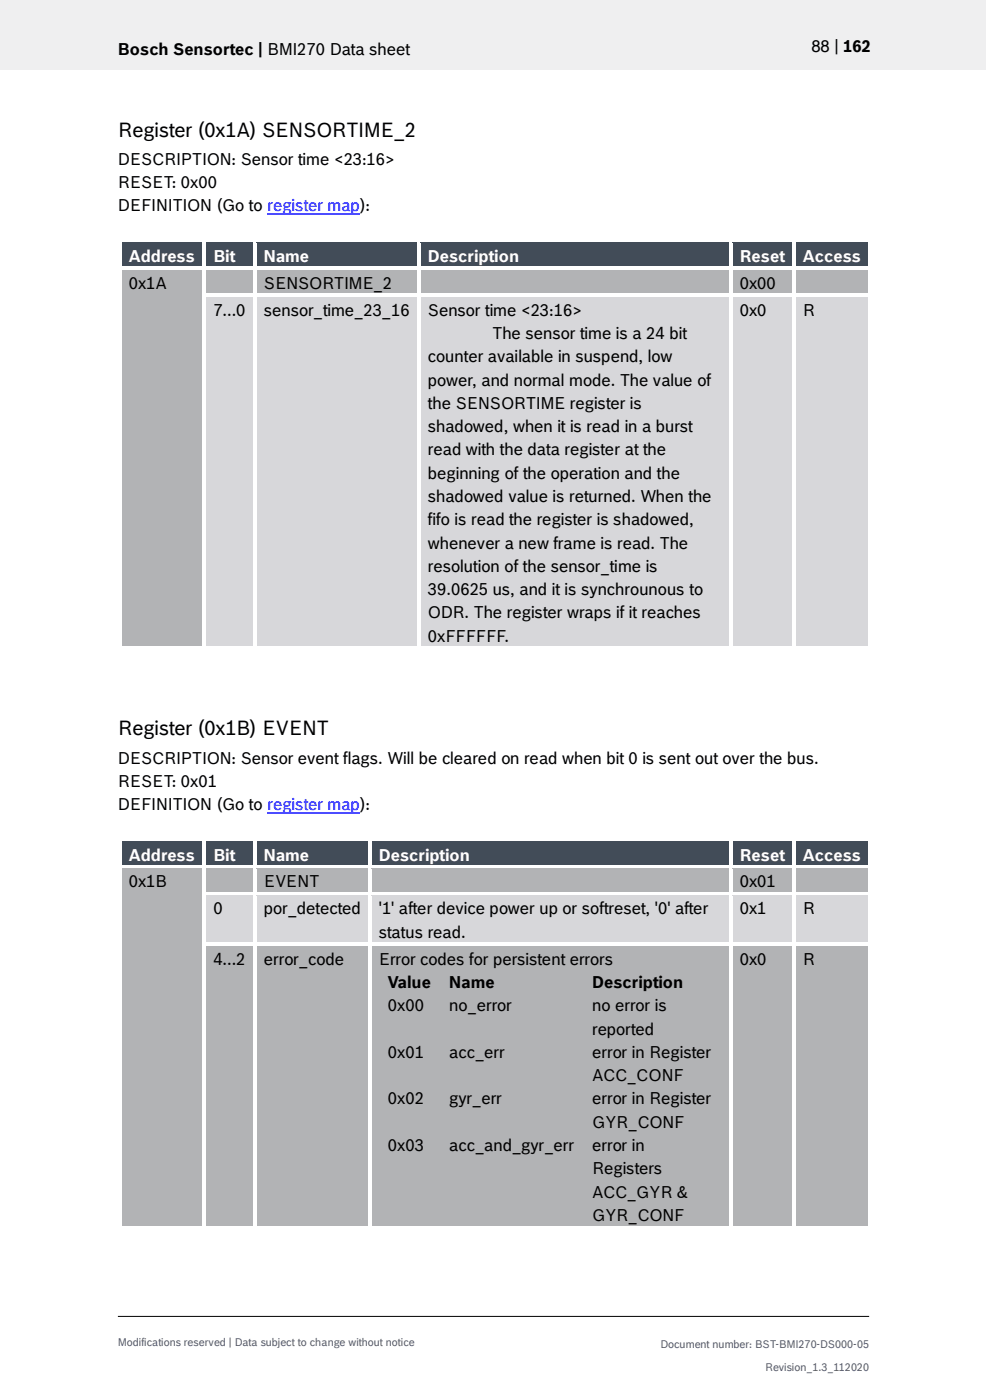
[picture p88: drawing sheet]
<svg xmlns="http://www.w3.org/2000/svg" width="210mm" height="297mm" viewBox="0 0 210 297" stroke-linecap="round" stroke-linejoin="round" font-family="sans-serif">
<defs><g id="words">
<g font-size="4.2">
<text x="25" y="29">Register (0x1A) SENSORTIME_2</text>
<text x="25" y="156">Register (0x1B) EVENT</text>
</g>
<g font-size="3.5">
<text x="25" y="11.6">Bosch Sensortec | BMI270 Data sheet</text>
<text x="172.1" y="11">88 | 162</text>
<text x="25" y="35">DESCRIPTION: Sensor time &lt;23:16&gt;</text>
<text x="25" y="39.9">RESET: 0x00</text>
<text x="25" y="44.8">DEFINITION (Go to register map):</text>
<text x="27.3" y="61.3">0x1A</text>
<text x="56" y="61.3">SENSORTIME_2</text>
<text x="156.9" y="61.3">0x00</text>
<text x="45.3" y="67">7...0</text>
<text x="56" y="67">sensor_time_23_16</text>
<text x="90.8" y="67">Sensor time &lt;23:16&gt;</text>
<text x="104.4" y="71.9">The sensor time is a 24 bit</text>
<text x="156.9" y="67">0x0</text>
<text x="170.3" y="67">R</text>
<text x="90.8" y="76.9">counter available in suspend, low</text>
<text x="90.8" y="81.8">power, and normal mode. The value of</text>
<text x="90.8" y="86.7">the SENSORTIME register is</text>
<text x="90.8" y="91.7">shadowed, when it is read in a burst</text>
<text x="90.8" y="96.6">read with the data register at the</text>
<text x="90.8" y="101.6">beginning of the operation and the</text>
<text x="90.8" y="106.5">shadowed value is returned. When the</text>
<text x="90.8" y="111.4">fifo is read the register is shadowed,</text>
<text x="90.8" y="116.4">whenever a new frame is read. The</text>
<text x="90.8" y="121.3">resolution of the sensor_time is</text>
<text x="90.8" y="126.3">39.0625 us, and it is synchrounous to</text>
<text x="90.8" y="131.2">ODR. The register wraps if it reaches</text>
<text x="90.8" y="136.2">0xFFFFFF.</text>
<text x="25" y="162">DESCRIPTION: Sensor event flags. Will be cleared on read when bit 0 is sent out over the bus.</text>
<text x="25" y="166.9">RESET: 0x01</text>
<text x="25" y="171.9">DEFINITION (Go to register map):</text>
<text x="27.3" y="188.3">0x1B</text>
<text x="56" y="188.3">EVENT</text>
<text x="156.9" y="188.3">0x01</text>
<text x="45.3" y="194">0</text>
<text x="56" y="194">por_detected</text>
<text x="80.4" y="194">'1' after device power up or softreset, '0' after</text>
<text x="156.9" y="194">0x1</text>
<text x="170.3" y="194">R</text>
<text x="80.4" y="198.9">status read.</text>
<text x="45.3" y="204.7">4...2</text>
<text x="56" y="204.7">error_code</text>
<text x="80.4" y="204.7">Error codes for persistent errors</text>
<text x="82.3" y="209.6">Value</text>
<text x="95.3" y="209.6">Name</text>
<text x="125.6" y="209.6">Description</text>
<text x="156.9" y="204.7">0x0</text>
<text x="170.3" y="204.7">R</text>
<text x="82.3" y="214.6">0x00</text>
<text x="95.3" y="214.6">no_error</text>
<text x="125.6" y="214.6">no error is</text>
<text x="125.6" y="219.5">reported</text>
<text x="82.3" y="224.4">0x01</text>
<text x="95.3" y="224.4">acc_err</text>
<text x="125.6" y="224.4">error in Register</text>
<text x="125.6" y="229.4">ACC_CONF</text>
<text x="82.3" y="234.3">0x02</text>
<text x="95.3" y="234.3">gyr_err</text>
<text x="125.6" y="234.3">error in Register</text>
<text x="125.6" y="239.3">GYR_CONF</text>
<text x="82.3" y="244.2">0x03</text>
<text x="95.3" y="244.2">acc_and_gyr_err</text>
<text x="125.6" y="244.2">error in</text>
<text x="125.6" y="249.1">Registers</text>
<text x="125.6" y="254.1">ACC_GYR &amp;</text>
<text x="125.6" y="259">GYR_CONF</text>
</g>
<g font-size="3.5" fill="#fff">
<text x="27.3" y="55.5">Address</text>
<text x="45.3" y="55.5">Bit</text>
<text x="56" y="55.5">Name</text>
<text x="90.8" y="55.5">Description</text>
<text x="156.9" y="55.5">Reset</text>
<text x="170.3" y="55.5">Access</text>
<text x="27.3" y="182.6">Address</text>
<text x="45.3" y="182.6">Bit</text>
<text x="56" y="182.6">Name</text>
<text x="80.4" y="182.6">Description</text>
<text x="156.9" y="182.6">Reset</text>
<text x="170.3" y="182.6">Access</text>
</g>
<g font-size="2.3" fill="#535f6b">
<text x="25" y="285.6">Modifications reserved | Data subject to change without notice</text>
<text x="140.1" y="286">Document number: BST-BMI270-DS000-05</text>
<text x="162.3" y="290.9">Revision_1.3_112020</text>
</g>
</g></defs>
<path d="M-.1 0h209.2v14.8h-209.2z" fill-rule="evenodd" fill="#efeff0"/>
<path d="M25 279.3h159.4" fill="none" stroke="#000" stroke-width=".21"/>
<path d="M56.7 45.5h19.7" fill="none" stroke="#00f" stroke-width=".25"/>
<g fill="#424c58">
<path d="M25.8 51.6h17.2v4.9h-17.2z" fill-rule="evenodd"/>
<path d="M27.3 51.6h14.2v4.9h-14.2z" fill-rule="evenodd"/>
<path d="M43.7 51.6h10v4.9h-10z" fill-rule="evenodd"/>
<path d="M45.3 51.6h6.9v4.9h-6.9z" fill-rule="evenodd"/>
<path d="M54.4 51.6h34.1v4.9h-34.1z" fill-rule="evenodd"/>
<path d="M56 51.6h31v4.9h-31z" fill-rule="evenodd"/>
<path d="M89.3 51.6h65.3v4.9h-65.3z" fill-rule="evenodd"/>
<path d="M90.8 51.6h62.3v4.9h-62.3z" fill-rule="evenodd"/>
<path d="M155.4 51.6h12.7v4.9h-12.7z" fill-rule="evenodd"/>
<path d="M156.9 51.6h9.6v4.9h-9.6z" fill-rule="evenodd"/>
<path d="M168.9 51.6h15.3v4.9h-15.3z" fill-rule="evenodd"/>
<path d="M170.3 51.6h12.4v4.9h-12.4z" fill-rule="evenodd"/>
</g>
<g fill="#fff">
<path d="M25.1 50.8h.7v.8h-.7z" fill-rule="evenodd"/>
<path d="M25.1 50.8h.7v.7h-.7z" fill-rule="evenodd"/>
<path d="M25.8 50.8h17.2v.7h-17.2z" fill-rule="evenodd"/>
</g>
<path d="M25.8 51.5h17.2" fill="none" stroke="#424c58" stroke-width=".21"/>
<g fill="#fff">
<path d="M43 51.5l.7 .1z" fill-rule="evenodd"/>
<path d="M43 50.8h.7v.7h-.7z" fill-rule="evenodd"/>
<path d="M43.7 50.8h10v.7h-10z" fill-rule="evenodd"/>
</g>
<path d="M43.7 51.5h10" fill="none" stroke="#424c58" stroke-width=".21"/>
<g fill="#fff">
<path d="M53.7 51.5l.7 .1z" fill-rule="evenodd"/>
<path d="M53.7 50.8h.7v.7h-.7z" fill-rule="evenodd"/>
<path d="M54.4 50.8h34.1v.7h-34.1z" fill-rule="evenodd"/>
</g>
<path d="M54.4 51.5h34.1" fill="none" stroke="#424c58" stroke-width=".21"/>
<g fill="#fff">
<path d="M88.5 51.5l.8 .1z" fill-rule="evenodd"/>
<path d="M88.5 50.8h.8v.7h-.8z" fill-rule="evenodd"/>
<path d="M89.3 50.8h65.3v.7h-65.3z" fill-rule="evenodd"/>
</g>
<path d="M89.3 51.5h65.3" fill="none" stroke="#424c58" stroke-width=".21"/>
<g fill="#fff">
<path d="M154.6 51.5l.8 .1z" fill-rule="evenodd"/>
<path d="M154.6 50.8h.8v.7h-.8z" fill-rule="evenodd"/>
<path d="M155.4 50.8h12.7v.7h-12.7z" fill-rule="evenodd"/>
</g>
<path d="M155.4 51.5h12.7" fill="none" stroke="#424c58" stroke-width=".21"/>
<g fill="#fff">
<path d="M168.1 51.5l.8 .1z" fill-rule="evenodd"/>
<path d="M168.1 50.8h.8v.7h-.8z" fill-rule="evenodd"/>
<path d="M168.9 50.8h15.4v.7h-15.4z" fill-rule="evenodd"/>
</g>
<path d="M168.9 51.5h15.4" fill="none" stroke="#424c58" stroke-width=".21"/>
<g fill="#fff">
<path d="M184.3 50.8h.7v.8h-.7z" fill-rule="evenodd"/>
<path d="M184.3 50.8h.7v.7h-.7z" fill-rule="evenodd"/>
<path d="M25.1 51.6h.7v4.9h-.7z" fill-rule="evenodd"/>
<path d="M43 51.6h.7v4.9h-.7z" fill-rule="evenodd"/>
<path d="M53.7 51.6h.7v4.9h-.7z" fill-rule="evenodd"/>
<path d="M88.5 51.6h.8v4.9h-.8z" fill-rule="evenodd"/>
<path d="M154.6 51.6h.8v4.9h-.8z" fill-rule="evenodd"/>
<path d="M168.1 51.6h.8v4.9h-.8z" fill-rule="evenodd"/>
<path d="M184.3 51.6h.7v4.9h-.7z" fill-rule="evenodd"/>
</g>
<g fill="#b2b3b5">
<path d="M25.8 57.3h17.2v79.8h-17.2z" fill-rule="evenodd"/>
<path d="M27.3 57.3h14.2v4.9h-14.2z" fill-rule="evenodd"/>
<path d="M43.7 57.3h10v4.9h-10z" fill-rule="evenodd"/>
<path d="M45.3 57.3h6.9v4.9h-6.9z" fill-rule="evenodd"/>
<path d="M54.4 57.3h34.1v4.9h-34.1z" fill-rule="evenodd"/>
<path d="M56 57.3h31v4.9h-31z" fill-rule="evenodd"/>
<path d="M89.3 57.3h65.3v4.9h-65.3z" fill-rule="evenodd"/>
<path d="M90.8 57.3h62.3v4.9h-62.3z" fill-rule="evenodd"/>
<path d="M155.4 57.3h12.7v4.9h-12.7z" fill-rule="evenodd"/>
<path d="M156.9 57.3h9.6v4.9h-9.6z" fill-rule="evenodd"/>
<path d="M168.9 57.3h15.3v4.9h-15.3z" fill-rule="evenodd"/>
<path d="M170.3 57.3h12.4v4.9h-12.4z" fill-rule="evenodd"/>
</g>
<g fill="#fff">
<path d="M25.1 56.5h.7v.8h-.7z" fill-rule="evenodd"/>
<path d="M25.8 56.5h17.2v.8h-17.2z" fill-rule="evenodd"/>
</g>
<path d="M25.8 57.3h17.2" fill="none" stroke="#b2b3b5" stroke-width=".21"/>
<g fill="#fff">
<path d="M43 56.5h.7v.8h-.7z" fill-rule="evenodd"/>
<path d="M43.7 56.5h10v.8h-10z" fill-rule="evenodd"/>
</g>
<path d="M43.7 57.3h10" fill="none" stroke="#b2b3b5" stroke-width=".21"/>
<g fill="#fff">
<path d="M53.7 56.5h.7v.8h-.7z" fill-rule="evenodd"/>
<path d="M54.4 56.5h34.1v.8h-34.1z" fill-rule="evenodd"/>
</g>
<path d="M54.4 57.3h34.1" fill="none" stroke="#b2b3b5" stroke-width=".21"/>
<g fill="#fff">
<path d="M88.5 56.5h.8v.8h-.8z" fill-rule="evenodd"/>
<path d="M89.3 56.5h65.3v.8h-65.3z" fill-rule="evenodd"/>
</g>
<path d="M89.3 57.3h65.3" fill="none" stroke="#b2b3b5" stroke-width=".21"/>
<g fill="#fff">
<path d="M154.6 56.5h.8v.8h-.8z" fill-rule="evenodd"/>
<path d="M155.4 56.5h12.7v.8h-12.7z" fill-rule="evenodd"/>
</g>
<path d="M155.4 57.3h12.7" fill="none" stroke="#b2b3b5" stroke-width=".21"/>
<g fill="#fff">
<path d="M168.1 56.5h.8v.8h-.8z" fill-rule="evenodd"/>
<path d="M168.9 56.5h15.4v.8h-15.4z" fill-rule="evenodd"/>
</g>
<path d="M168.9 57.3h15.4" fill="none" stroke="#b2b3b5" stroke-width=".21"/>
<g fill="#fff">
<path d="M184.3 56.5h.7v.8h-.7z" fill-rule="evenodd"/>
<path d="M25.1 57.3h.7v4.9h-.7z" fill-rule="evenodd"/>
<path d="M43 57.3h.7v4.9h-.7z" fill-rule="evenodd"/>
<path d="M53.7 57.3h.7v4.9h-.7z" fill-rule="evenodd"/>
<path d="M88.5 57.3h.8v4.9h-.8z" fill-rule="evenodd"/>
<path d="M154.6 57.3h.8v4.9h-.8z" fill-rule="evenodd"/>
<path d="M168.1 57.3h.8v4.9h-.8z" fill-rule="evenodd"/>
<path d="M184.3 57.3h.7v4.9h-.7z" fill-rule="evenodd"/>
</g>
<g fill="#d7d7da">
<path d="M43.7 63h10v74.1h-10z" fill-rule="evenodd"/>
<path d="M45.3 63h6.9v5h-6.9z" fill-rule="evenodd"/>
<path d="M54.4 63h34.1v74.1h-34.1z" fill-rule="evenodd"/>
<path d="M56 63h31v5h-31z" fill-rule="evenodd"/>
<path d="M89.3 63h65.3v74.1h-65.3z" fill-rule="evenodd"/>
<path d="M90.8 63h62.3v5h-62.3z" fill-rule="evenodd"/>
<path d="M90.8 68h62.3v4.9h-62.3z" fill-rule="evenodd"/>
<path d="M90.8 72.9h62.3v5h-62.3z" fill-rule="evenodd"/>
<path d="M90.8 77.9h62.3v4.9h-62.3z" fill-rule="evenodd"/>
<path d="M90.8 82.8h62.3v4.9h-62.3z" fill-rule="evenodd"/>
<path d="M90.8 87.7h62.3v5h-62.3z" fill-rule="evenodd"/>
<path d="M90.8 92.7h62.3v4.9h-62.3z" fill-rule="evenodd"/>
<path d="M90.8 97.6h62.3v4.9h-62.3z" fill-rule="evenodd"/>
<path d="M90.8 102.5h62.3v5h-62.3z" fill-rule="evenodd"/>
<path d="M90.8 107.5h62.3v4.9h-62.3z" fill-rule="evenodd"/>
<path d="M90.8 112.4h62.3v5h-62.3z" fill-rule="evenodd"/>
<path d="M90.8 117.4h62.3v4.9h-62.3z" fill-rule="evenodd"/>
<path d="M90.8 122.3h62.3v4.9h-62.3z" fill-rule="evenodd"/>
<path d="M90.8 127.2h62.3v5h-62.3z" fill-rule="evenodd"/>
<path d="M90.8 132.2h62.3v4.9h-62.3z" fill-rule="evenodd"/>
<path d="M155.4 63h12.7v74.1h-12.7z" fill-rule="evenodd"/>
<path d="M156.9 63h9.6v5h-9.6z" fill-rule="evenodd"/>
<path d="M168.9 63h15.3v74.1h-15.3z" fill-rule="evenodd"/>
<path d="M170.3 63h12.4v5h-12.4z" fill-rule="evenodd"/>
</g>
<g fill="#fff">
<path d="M25.1 62.2h.7v.8h-.7z" fill-rule="evenodd"/>
<path d="M43 62.2h.7v.8h-.7z" fill-rule="evenodd"/>
<path d="M43.7 62.2h10v.8h-10z" fill-rule="evenodd"/>
</g>
<path d="M43.7 63h10" fill="none" stroke="#d7d7da" stroke-width=".21"/>
<g fill="#fff">
<path d="M53.7 62.2h.7v.8h-.7z" fill-rule="evenodd"/>
<path d="M54.4 62.2h34.1v.8h-34.1z" fill-rule="evenodd"/>
</g>
<path d="M54.4 63h34.1" fill="none" stroke="#d7d7da" stroke-width=".21"/>
<g fill="#fff">
<path d="M88.5 62.2h.8v.8h-.8z" fill-rule="evenodd"/>
<path d="M89.3 62.2h65.3v.8h-65.3z" fill-rule="evenodd"/>
</g>
<path d="M89.3 63h65.3" fill="none" stroke="#d7d7da" stroke-width=".21"/>
<g fill="#fff">
<path d="M154.6 62.2h.8v.8h-.8z" fill-rule="evenodd"/>
<path d="M155.4 62.2h12.7v.8h-12.7z" fill-rule="evenodd"/>
</g>
<path d="M155.4 63h12.7" fill="none" stroke="#d7d7da" stroke-width=".21"/>
<g fill="#fff">
<path d="M168.1 62.2h.8v.8h-.8z" fill-rule="evenodd"/>
<path d="M168.9 62.2h15.4v.8h-15.4z" fill-rule="evenodd"/>
</g>
<path d="M168.9 63h15.4" fill="none" stroke="#d7d7da" stroke-width=".21"/>
<g fill="#fff">
<path d="M184.3 62.2h.7v.8h-.7z" fill-rule="evenodd"/>
<path d="M25.1 63h.7v74.1h-.7z" fill-rule="evenodd"/>
<path d="M25.1 137.1h.7v.8h-.7z" fill-rule="evenodd"/>
<path d="M25.1 137.1h.7v.8h-.7z" fill-rule="evenodd"/>
<path d="M25.8 137.1h17.2v.8h-17.2z" fill-rule="evenodd"/>
<path d="M43 63h.7v74.1h-.7z" fill-rule="evenodd"/>
<path d="M43 137.1h.7v.8h-.7z" fill-rule="evenodd"/>
<path d="M43.7 137.1h10v.8h-10z" fill-rule="evenodd"/>
<path d="M53.7 63h.7v74.1h-.7z" fill-rule="evenodd"/>
<path d="M53.7 137.1h.7v.8h-.7z" fill-rule="evenodd"/>
<path d="M54.4 137.1h34.1v.8h-34.1z" fill-rule="evenodd"/>
<path d="M88.5 63h.8v74.1h-.8z" fill-rule="evenodd"/>
<path d="M88.5 137.1h.8v.8h-.8z" fill-rule="evenodd"/>
<path d="M89.3 137.1h65.3v.8h-65.3z" fill-rule="evenodd"/>
<path d="M154.6 63h.8v74.1h-.8z" fill-rule="evenodd"/>
<path d="M154.6 137.1h.8v.8h-.8z" fill-rule="evenodd"/>
<path d="M155.4 137.1h12.7v.8h-12.7z" fill-rule="evenodd"/>
<path d="M168.1 63h.8v74.1h-.8z" fill-rule="evenodd"/>
<path d="M168.1 137.1h.8v.8h-.8z" fill-rule="evenodd"/>
<path d="M168.9 137.1h15.4v.8h-15.4z" fill-rule="evenodd"/>
<path d="M184.3 63h.7v74.1h-.7z" fill-rule="evenodd"/>
<path d="M184.3 137.1h.7v.8h-.7z" fill-rule="evenodd"/>
<path d="M184.3 137.1h.7v.8h-.7z" fill-rule="evenodd"/>
</g>
<path d="M56.7 172.5h19.7" fill="none" stroke="#00f" stroke-width=".25"/>
<g fill="#424c58">
<path d="M25.8 178.6h17.2v4.9h-17.2z" fill-rule="evenodd"/>
<path d="M27.3 178.6h14.2v4.9h-14.2z" fill-rule="evenodd"/>
<path d="M43.7 178.6h10v4.9h-10z" fill-rule="evenodd"/>
<path d="M45.3 178.6h6.9v4.9h-6.9z" fill-rule="evenodd"/>
<path d="M54.4 178.6h23.7v4.9h-23.7z" fill-rule="evenodd"/>
<path d="M56 178.6h20.6v4.9h-20.6z" fill-rule="evenodd"/>
<path d="M78.9 178.6h75.7v4.9h-75.7z" fill-rule="evenodd"/>
<path d="M80.4 178.6h72.7v4.9h-72.7z" fill-rule="evenodd"/>
<path d="M155.4 178.6h12.7v4.9h-12.7z" fill-rule="evenodd"/>
<path d="M156.9 178.6h9.6v4.9h-9.6z" fill-rule="evenodd"/>
<path d="M168.9 178.6h15.3v4.9h-15.3z" fill-rule="evenodd"/>
<path d="M170.3 178.6h12.4v4.9h-12.4z" fill-rule="evenodd"/>
</g>
<g fill="#fff">
<path d="M25.1 177.8h.7v.8h-.7z" fill-rule="evenodd"/>
<path d="M25.1 177.8h.7v.7h-.7z" fill-rule="evenodd"/>
<path d="M25.8 177.8h17.2v.7h-17.2z" fill-rule="evenodd"/>
</g>
<path d="M25.8 178.6h17.2" fill="none" stroke="#424c58" stroke-width=".21"/>
<g fill="#fff">
<path d="M43 178.5l.7 .1z" fill-rule="evenodd"/>
<path d="M43 177.8h.7v.7h-.7z" fill-rule="evenodd"/>
<path d="M43.7 177.8h10v.7h-10z" fill-rule="evenodd"/>
</g>
<path d="M43.7 178.6h10" fill="none" stroke="#424c58" stroke-width=".21"/>
<g fill="#fff">
<path d="M53.7 178.5l.7 .1z" fill-rule="evenodd"/>
<path d="M53.7 177.8h.7v.7h-.7z" fill-rule="evenodd"/>
<path d="M54.4 177.8h23.7v.7h-23.7z" fill-rule="evenodd"/>
</g>
<path d="M54.4 178.6h23.7" fill="none" stroke="#424c58" stroke-width=".21"/>
<g fill="#fff">
<path d="M78.1 178.5l.8 .1z" fill-rule="evenodd"/>
<path d="M78.1 177.8h.8v.7h-.8z" fill-rule="evenodd"/>
<path d="M78.9 177.8h75.7v.7h-75.7z" fill-rule="evenodd"/>
</g>
<path d="M78.9 178.6h75.7" fill="none" stroke="#424c58" stroke-width=".21"/>
<g fill="#fff">
<path d="M154.6 178.5l.8 .1z" fill-rule="evenodd"/>
<path d="M154.6 177.8h.8v.7h-.8z" fill-rule="evenodd"/>
<path d="M155.4 177.8h12.7v.7h-12.7z" fill-rule="evenodd"/>
</g>
<path d="M155.4 178.6h12.7" fill="none" stroke="#424c58" stroke-width=".21"/>
<g fill="#fff">
<path d="M168.1 178.5l.8 .1z" fill-rule="evenodd"/>
<path d="M168.1 177.8h.8v.7h-.8z" fill-rule="evenodd"/>
<path d="M168.9 177.8h15.4v.7h-15.4z" fill-rule="evenodd"/>
</g>
<path d="M168.9 178.6h15.4" fill="none" stroke="#424c58" stroke-width=".21"/>
<g fill="#fff">
<path d="M184.3 177.8h.7v.8h-.7z" fill-rule="evenodd"/>
<path d="M184.3 177.8h.7v.7h-.7z" fill-rule="evenodd"/>
<path d="M25.1 178.6h.7v4.9h-.7z" fill-rule="evenodd"/>
<path d="M43 178.6h.7v4.9h-.7z" fill-rule="evenodd"/>
<path d="M53.7 178.6h.7v4.9h-.7z" fill-rule="evenodd"/>
<path d="M78.1 178.6h.8v4.9h-.8z" fill-rule="evenodd"/>
<path d="M154.6 178.6h.8v4.9h-.8z" fill-rule="evenodd"/>
<path d="M168.1 178.6h.8v4.9h-.8z" fill-rule="evenodd"/>
<path d="M184.3 178.6h.7v4.9h-.7z" fill-rule="evenodd"/>
</g>
<g fill="#b2b3b5">
<path d="M25.8 184.3h17.2v75.7h-17.2z" fill-rule="evenodd"/>
<path d="M27.3 184.3h14.2v5h-14.2z" fill-rule="evenodd"/>
<path d="M43.7 184.3h10v5h-10z" fill-rule="evenodd"/>
<path d="M45.3 184.3h6.9v5h-6.9z" fill-rule="evenodd"/>
<path d="M54.4 184.3h23.7v5h-23.7z" fill-rule="evenodd"/>
<path d="M56 184.3h20.6v5h-20.6z" fill-rule="evenodd"/>
<path d="M78.9 184.3h75.7v5h-75.7z" fill-rule="evenodd"/>
<path d="M80.4 184.3h72.7v5h-72.7z" fill-rule="evenodd"/>
<path d="M155.4 184.3h12.7v5h-12.7z" fill-rule="evenodd"/>
<path d="M156.9 184.3h9.6v5h-9.6z" fill-rule="evenodd"/>
<path d="M168.9 184.3h15.3v5h-15.3z" fill-rule="evenodd"/>
<path d="M170.3 184.3h12.4v5h-12.4z" fill-rule="evenodd"/>
</g>
<g fill="#fff">
<path d="M25.1 183.5h.7v.8h-.7z" fill-rule="evenodd"/>
<path d="M25.8 183.5h17.2v.8h-17.2z" fill-rule="evenodd"/>
</g>
<path d="M25.8 184.3h17.2" fill="none" stroke="#b2b3b5" stroke-width=".21"/>
<g fill="#fff">
<path d="M43 183.5h.7v.8h-.7z" fill-rule="evenodd"/>
<path d="M43.7 183.5h10v.8h-10z" fill-rule="evenodd"/>
</g>
<path d="M43.7 184.3h10" fill="none" stroke="#b2b3b5" stroke-width=".21"/>
<g fill="#fff">
<path d="M53.7 183.5h.7v.8h-.7z" fill-rule="evenodd"/>
<path d="M54.4 183.5h23.7v.8h-23.7z" fill-rule="evenodd"/>
</g>
<path d="M54.4 184.3h23.7" fill="none" stroke="#b2b3b5" stroke-width=".21"/>
<g fill="#fff">
<path d="M78.1 183.5h.8v.8h-.8z" fill-rule="evenodd"/>
<path d="M78.9 183.5h75.7v.8h-75.7z" fill-rule="evenodd"/>
</g>
<path d="M78.9 184.3h75.7" fill="none" stroke="#b2b3b5" stroke-width=".21"/>
<g fill="#fff">
<path d="M154.6 183.5h.8v.8h-.8z" fill-rule="evenodd"/>
<path d="M155.4 183.5h12.7v.8h-12.7z" fill-rule="evenodd"/>
</g>
<path d="M155.4 184.3h12.7" fill="none" stroke="#b2b3b5" stroke-width=".21"/>
<g fill="#fff">
<path d="M168.1 183.5h.8v.8h-.8z" fill-rule="evenodd"/>
<path d="M168.9 183.5h15.4v.8h-15.4z" fill-rule="evenodd"/>
</g>
<path d="M168.9 184.3h15.4" fill="none" stroke="#b2b3b5" stroke-width=".21"/>
<g fill="#fff">
<path d="M184.3 183.5h.7v.8h-.7z" fill-rule="evenodd"/>
<path d="M25.1 184.3h.7v5h-.7z" fill-rule="evenodd"/>
<path d="M43 184.3h.7v5h-.7z" fill-rule="evenodd"/>
<path d="M53.7 184.3h.7v5h-.7z" fill-rule="evenodd"/>
<path d="M78.1 184.3h.8v5h-.8z" fill-rule="evenodd"/>
<path d="M154.6 184.3h.8v5h-.8z" fill-rule="evenodd"/>
<path d="M168.1 184.3h.8v5h-.8z" fill-rule="evenodd"/>
<path d="M184.3 184.3h.7v5h-.7z" fill-rule="evenodd"/>
</g>
<g fill="#d7d7da">
<path d="M43.7 190.1h10v9.8h-10z" fill-rule="evenodd"/>
<path d="M45.3 190.1h6.9v4.9h-6.9z" fill-rule="evenodd"/>
<path d="M54.4 190.1h23.7v9.8h-23.7z" fill-rule="evenodd"/>
<path d="M56 190.1h20.6v4.9h-20.6z" fill-rule="evenodd"/>
<path d="M78.9 190.1h75.7v9.8h-75.7z" fill-rule="evenodd"/>
<path d="M80.4 190.1h72.7v4.9h-72.7z" fill-rule="evenodd"/>
<path d="M80.4 195h72.7v4.9h-72.7z" fill-rule="evenodd"/>
<path d="M155.4 190.1h12.7v9.8h-12.7z" fill-rule="evenodd"/>
<path d="M156.9 190.1h9.6v4.9h-9.6z" fill-rule="evenodd"/>
<path d="M168.9 190.1h15.3v9.8h-15.3z" fill-rule="evenodd"/>
<path d="M170.3 190.1h12.4v4.9h-12.4z" fill-rule="evenodd"/>
</g>
<g fill="#fff">
<path d="M25.1 189.3h.7v.8h-.7z" fill-rule="evenodd"/>
<path d="M43 189.3h.7v.8h-.7z" fill-rule="evenodd"/>
<path d="M43.7 189.3h10v.7h-10z" fill-rule="evenodd"/>
</g>
<path d="M43.7 190h10" fill="none" stroke="#d7d7da" stroke-width=".21"/>
<g fill="#fff">
<path d="M53.7 189.3h.7v.8h-.7z" fill-rule="evenodd"/>
<path d="M54.4 189.3h23.7v.7h-23.7z" fill-rule="evenodd"/>
</g>
<path d="M54.4 190h23.7" fill="none" stroke="#d7d7da" stroke-width=".21"/>
<g fill="#fff">
<path d="M78.1 189.3h.8v.8h-.8z" fill-rule="evenodd"/>
<path d="M78.9 189.3h75.7v.7h-75.7z" fill-rule="evenodd"/>
</g>
<path d="M78.9 190h75.7" fill="none" stroke="#d7d7da" stroke-width=".21"/>
<g fill="#fff">
<path d="M154.6 189.3h.8v.8h-.8z" fill-rule="evenodd"/>
<path d="M155.4 189.3h12.7v.7h-12.7z" fill-rule="evenodd"/>
</g>
<path d="M155.4 190h12.7" fill="none" stroke="#d7d7da" stroke-width=".21"/>
<g fill="#fff">
<path d="M168.1 189.3h.8v.8h-.8z" fill-rule="evenodd"/>
<path d="M168.9 189.3h15.4v.7h-15.4z" fill-rule="evenodd"/>
</g>
<path d="M168.9 190h15.4" fill="none" stroke="#d7d7da" stroke-width=".21"/>
<g fill="#fff">
<path d="M184.3 189.3h.7v.8h-.7z" fill-rule="evenodd"/>
<path d="M25.1 190.1h.7v9.8h-.7z" fill-rule="evenodd"/>
<path d="M43 190.1h.7v9.8h-.7z" fill-rule="evenodd"/>
<path d="M53.7 190.1h.7v9.8h-.7z" fill-rule="evenodd"/>
<path d="M78.1 190.1h.8v9.8h-.8z" fill-rule="evenodd"/>
<path d="M154.6 190.1h.8v9.8h-.8z" fill-rule="evenodd"/>
<path d="M168.1 190.1h.8v9.8h-.8z" fill-rule="evenodd"/>
<path d="M184.3 190.1h.7v9.8h-.7z" fill-rule="evenodd"/>
</g>
<g fill="#b2b3b5">
<path d="M43.7 200.7h10v59.3h-10z" fill-rule="evenodd"/>
<path d="M45.3 200.7h6.9v4.9h-6.9z" fill-rule="evenodd"/>
<path d="M54.4 200.7h23.7v59.3h-23.7z" fill-rule="evenodd"/>
<path d="M56 200.7h20.6v4.9h-20.6z" fill-rule="evenodd"/>
<path d="M78.9 200.7h75.7v59.3h-75.7z" fill-rule="evenodd"/>
<path d="M80.4 200.7h72.7v4.9h-72.7z" fill-rule="evenodd"/>
<path d="M80.4 205.6h13v5h-13z" fill-rule="evenodd"/>
<path d="M82.3 205.6h9.2v5h-9.2z" fill-rule="evenodd"/>
<path d="M93.4 205.6h30.3v5h-30.3z" fill-rule="evenodd"/>
<path d="M95.3 205.6h26.5v5h-26.5z" fill-rule="evenodd"/>
<path d="M123.7 205.6h29.4v5h-29.4z" fill-rule="evenodd"/>
<path d="M125.6 205.6h25.6v5h-25.6z" fill-rule="evenodd"/>
<path d="M80.4 210.6h13v9.9h-13z" fill-rule="evenodd"/>
<path d="M82.3 210.6h9.2v4.9h-9.2z" fill-rule="evenodd"/>
<path d="M93.4 210.6h30.3v9.9h-30.3z" fill-rule="evenodd"/>
<path d="M95.3 210.6h26.5v4.9h-26.5z" fill-rule="evenodd"/>
<path d="M123.7 210.6h29.4v9.9h-29.4z" fill-rule="evenodd"/>
<path d="M125.6 210.6h25.6v4.9h-25.6z" fill-rule="evenodd"/>
<path d="M125.6 215.5h25.6v5h-25.6z" fill-rule="evenodd"/>
<path d="M80.4 220.5h13v9.9h-13z" fill-rule="evenodd"/>
<path d="M82.3 220.5h9.2v4.9h-9.2z" fill-rule="evenodd"/>
<path d="M93.4 220.5h30.3v9.9h-30.3z" fill-rule="evenodd"/>
<path d="M95.3 220.5h26.5v4.9h-26.5z" fill-rule="evenodd"/>
<path d="M123.7 220.5h29.4v9.9h-29.4z" fill-rule="evenodd"/>
<path d="M125.6 220.5h25.6v4.9h-25.6z" fill-rule="evenodd"/>
<path d="M125.6 225.4h25.6v5h-25.6z" fill-rule="evenodd"/>
<path d="M80.4 230.4h13v9.8h-13z" fill-rule="evenodd"/>
<path d="M82.3 230.4h9.2v4.9h-9.2z" fill-rule="evenodd"/>
<path d="M93.4 230.4h30.3v9.8h-30.3z" fill-rule="evenodd"/>
<path d="M95.3 230.4h26.5v4.9h-26.5z" fill-rule="evenodd"/>
<path d="M123.7 230.4h29.4v9.8h-29.4z" fill-rule="evenodd"/>
<path d="M125.6 230.4h25.6v4.9h-25.6z" fill-rule="evenodd"/>
<path d="M125.6 235.3h25.6v4.9h-25.6z" fill-rule="evenodd"/>
<path d="M80.4 240.2h13v19.8h-13z" fill-rule="evenodd"/>
<path d="M82.3 240.2h9.2v5h-9.2z" fill-rule="evenodd"/>
<path d="M93.4 240.2h30.3v19.8h-30.3z" fill-rule="evenodd"/>
<path d="M95.3 240.2h26.5v5h-26.5z" fill-rule="evenodd"/>
<path d="M123.7 240.2h29.4v19.8h-29.4z" fill-rule="evenodd"/>
<path d="M125.6 240.2h25.6v5h-25.6z" fill-rule="evenodd"/>
<path d="M125.6 245.2h25.6v4.9h-25.6z" fill-rule="evenodd"/>
<path d="M125.6 250.1h25.6v5h-25.6z" fill-rule="evenodd"/>
<path d="M125.6 255.1h25.6v4.9h-25.6z" fill-rule="evenodd"/>
<path d="M155.4 200.7h12.7v59.3h-12.7z" fill-rule="evenodd"/>
<path d="M156.9 200.7h9.6v4.9h-9.6z" fill-rule="evenodd"/>
<path d="M168.9 200.7h15.3v59.3h-15.3z" fill-rule="evenodd"/>
<path d="M170.3 200.7h12.4v4.9h-12.4z" fill-rule="evenodd"/>
</g>
<g fill="#fff">
<path d="M25.1 199.9h.7v.8h-.7z" fill-rule="evenodd"/>
<path d="M43 199.9h.7v.8h-.7z" fill-rule="evenodd"/>
<path d="M43.7 199.9h10v.8h-10z" fill-rule="evenodd"/>
</g>
<path d="M43.7 200.7h10" fill="none" stroke="#b2b3b5" stroke-width=".21"/>
<g fill="#fff">
<path d="M53.7 199.9h.7v.8h-.7z" fill-rule="evenodd"/>
<path d="M54.4 199.9h23.7v.8h-23.7z" fill-rule="evenodd"/>
</g>
<path d="M54.4 200.7h23.7" fill="none" stroke="#b2b3b5" stroke-width=".21"/>
<g fill="#fff">
<path d="M78.1 199.9h.8v.8h-.8z" fill-rule="evenodd"/>
<path d="M78.9 199.9h75.7v.8h-75.7z" fill-rule="evenodd"/>
</g>
<path d="M78.9 200.7h75.7" fill="none" stroke="#b2b3b5" stroke-width=".21"/>
<g fill="#fff">
<path d="M154.6 199.9h.8v.8h-.8z" fill-rule="evenodd"/>
<path d="M155.4 199.9h12.7v.8h-12.7z" fill-rule="evenodd"/>
</g>
<path d="M155.4 200.7h12.7" fill="none" stroke="#b2b3b5" stroke-width=".21"/>
<g fill="#fff">
<path d="M168.1 199.9h.8v.8h-.8z" fill-rule="evenodd"/>
<path d="M168.9 199.9h15.4v.8h-15.4z" fill-rule="evenodd"/>
</g>
<path d="M168.9 200.7h15.4" fill="none" stroke="#b2b3b5" stroke-width=".21"/>
<g fill="#fff">
<path d="M184.3 199.9h.7v.8h-.7z" fill-rule="evenodd"/>
<path d="M25.1 200.7h.7v59.3h-.7z" fill-rule="evenodd"/>
<path d="M25.1 260h.7v.8h-.7z" fill-rule="evenodd"/>
<path d="M25.1 260h.7v.8h-.7z" fill-rule="evenodd"/>
<path d="M25.8 260h17.2v.8h-17.2z" fill-rule="evenodd"/>
<path d="M43 200.7h.7v59.3h-.7z" fill-rule="evenodd"/>
<path d="M43 260h.7v.8h-.7z" fill-rule="evenodd"/>
<path d="M43.7 260h10v.8h-10z" fill-rule="evenodd"/>
<path d="M53.7 200.7h.7v59.3h-.7z" fill-rule="evenodd"/>
<path d="M53.7 260h.7v.8h-.7z" fill-rule="evenodd"/>
<path d="M54.4 260h23.7v.8h-23.7z" fill-rule="evenodd"/>
<path d="M78.1 200.7h.8v59.3h-.8z" fill-rule="evenodd"/>
<path d="M78.1 260h.8v.8h-.8z" fill-rule="evenodd"/>
<path d="M78.9 260h75.7v.8h-75.7z" fill-rule="evenodd"/>
<path d="M154.6 200.7h.8v59.3h-.8z" fill-rule="evenodd"/>
<path d="M154.6 260h.8v.8h-.8z" fill-rule="evenodd"/>
<path d="M155.4 260h12.7v.8h-12.7z" fill-rule="evenodd"/>
<path d="M168.1 200.7h.8v59.3h-.8z" fill-rule="evenodd"/>
<path d="M168.1 260h.8v.8h-.8z" fill-rule="evenodd"/>
<path d="M168.9 260h15.4v.8h-15.4z" fill-rule="evenodd"/>
<path d="M184.3 200.7h.7v59.3h-.7z" fill-rule="evenodd"/>
<path d="M184.3 260h.7v.8h-.7z" fill-rule="evenodd"/>
<path d="M184.3 260h.7v.8h-.7z" fill-rule="evenodd"/>
</g>
<use href="#words"/>
</svg>
